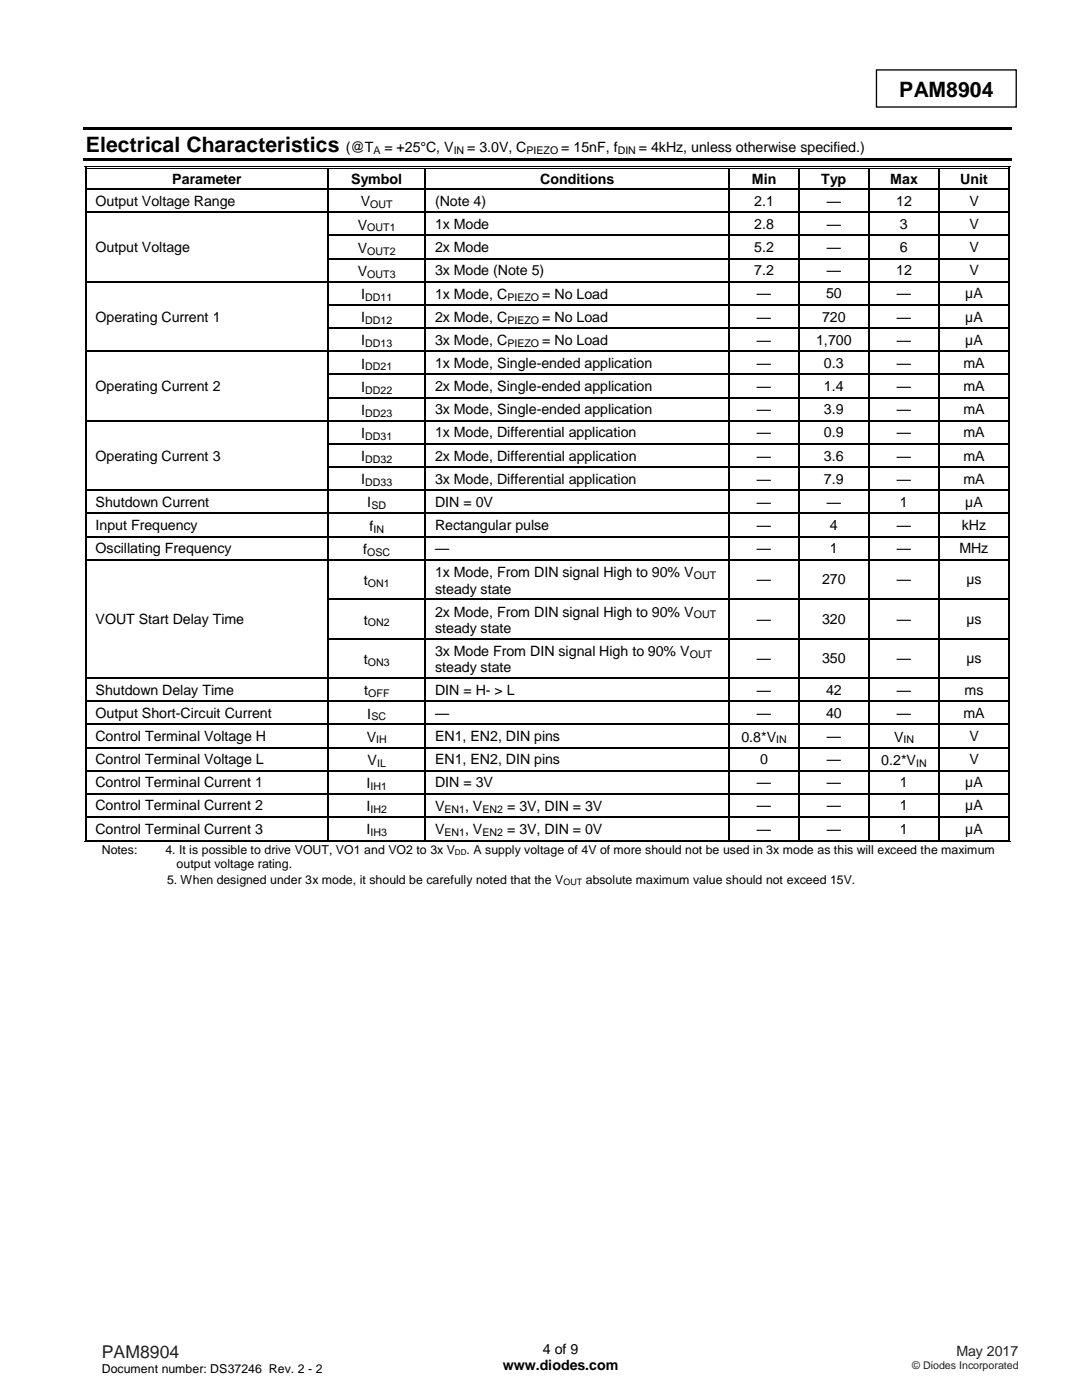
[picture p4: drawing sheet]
<svg xmlns="http://www.w3.org/2000/svg" width="216mm" height="279mm" viewBox="0 0 216 279" stroke-linecap="round" stroke-linejoin="round" font-family="sans-serif">
<defs><g id="words">
<g font-size="4.2">
<text x="179.5" y="19.3">PAM8904</text>
<text x="17.1" y="30.3">Electrical Characteristics</text>
</g>
<text font-size="3.5" fill="#231f20" x="20.3" y="270.9">PAM8904</text>
<g font-size="2.8">
<text x="69" y="30.3">(@T</text>
<text x="76.7" y="30.3">= +25°C, V</text>
<text x="93.2" y="30.3">= 3.0V, C</text>
<text x="112" y="30.3">= 15nF, f</text>
<text x="127.5" y="30.3">= 4kHz, unless otherwise specified.)</text>
<text x="19" y="41.1">Output Voltage Range</text>
<text x="34.4" y="36.6">Parameter</text>
<text x="70.1" y="36.6">Symbol</text>
<text x="72" y="41.2">V</text>
<text x="86.8" y="41.1">(Note 4)</text>
<text x="107.8" y="36.6">Conditions</text>
<text x="150" y="36.6">Min</text>
<text x="150.5" y="41.1">2.1</text>
<text x="163.9" y="36.6">Typ</text>
<text x="165" y="41.1">—</text>
<text x="177.6" y="36.6">Max</text>
<text x="178.8" y="41.1">12</text>
<text x="191.6" y="36.6">Unit</text>
<text x="193.4" y="41.1">V</text>
<text x="71.4" y="45.9">V</text>
<text x="86.8" y="45.7">1x Mode</text>
<text x="150.5" y="45.7">2.8</text>
<text x="165" y="45.7">—</text>
<text x="179.6" y="45.7">3</text>
<text x="193.4" y="45.7">V</text>
<text x="19" y="50.3">Output Voltage</text>
<text x="71.4" y="50.5">V</text>
<text x="86.8" y="50.3">2x Mode</text>
<text x="150.5" y="50.3">5.2</text>
<text x="165" y="50.3">—</text>
<text x="179.6" y="50.3">6</text>
<text x="193.4" y="50.3">V</text>
<text x="71.4" y="55.1">V</text>
<text x="72.1" y="59.7">I</text>
<text x="86.8" y="55">3x Mode (Note 5)</text>
<text x="86.8" y="59.7">1x Mode, C</text>
<text x="108.2" y="59.7">= No Load</text>
<text x="150.5" y="55">7.2</text>
<text x="151" y="59.6">—</text>
<text x="164.8" y="59.6">50</text>
<text x="165" y="55">—</text>
<text x="178.8" y="55">12</text>
<text x="178.9" y="59.6">—</text>
<text x="192.6" y="59.6">µA</text>
<text x="193.4" y="55">V</text>
<text x="19" y="64.2">Operating Current 1</text>
<text x="72.1" y="64.3">I</text>
<text x="86.8" y="64.3">2x Mode, C</text>
<text x="108.2" y="64.3">= No Load</text>
<text x="151" y="64.2">—</text>
<text x="164" y="64.2">720</text>
<text x="178.9" y="64.2">—</text>
<text x="192.6" y="64.2">µA</text>
<text x="72.1" y="68.9">I</text>
<text x="86.8" y="68.9">3x Mode, C</text>
<text x="108.2" y="68.9">= No Load</text>
<text x="151" y="68.8">—</text>
<text x="162.8" y="68.8">1,700</text>
<text x="178.9" y="68.8">—</text>
<text x="192.6" y="68.8">µA</text>
<text x="72.1" y="73.6">I</text>
<text x="86.8" y="73.4">1x Mode, Single-ended application</text>
<text x="151" y="73.4">—</text>
<text x="164.4" y="73.4">0.3</text>
<text x="178.9" y="73.4">—</text>
<text x="192.2" y="73.4">mA</text>
<text x="19" y="78">Operating Current 2</text>
<text x="72.1" y="78.2">I</text>
<text x="72.1" y="82.8">I</text>
<text x="86.8" y="78">2x Mode, Single-ended application</text>
<text x="86.8" y="82.7">3x Mode, Single-ended application</text>
<text x="151" y="78">—</text>
<text x="151" y="82.7">—</text>
<text x="164.4" y="78">1.4</text>
<text x="164.4" y="82.7">3.9</text>
<text x="178.9" y="78">—</text>
<text x="178.9" y="82.7">—</text>
<text x="192.2" y="78">mA</text>
<text x="192.2" y="82.7">mA</text>
<text x="72.1" y="87.4">I</text>
<text x="86.8" y="87.3">1x Mode, Differential application</text>
<text x="151" y="87.3">—</text>
<text x="164.4" y="87.3">0.9</text>
<text x="178.9" y="87.3">—</text>
<text x="192.2" y="87.3">mA</text>
<text x="19" y="91.9">Operating Current 3</text>
<text x="72.1" y="92.1">I</text>
<text x="86.8" y="91.9">2x Mode, Differential application</text>
<text x="151" y="91.9">—</text>
<text x="164.4" y="91.9">3.6</text>
<text x="178.9" y="91.9">—</text>
<text x="192.2" y="91.9">mA</text>
<text x="19" y="101.2">Shutdown Current</text>
<text x="72.1" y="96.7">I</text>
<text x="73.3" y="101.3">I</text>
<text x="86.8" y="96.5">3x Mode, Differential application</text>
<text x="86.8" y="101.2">DIN = 0V</text>
<text x="151" y="96.5">—</text>
<text x="151" y="101.2">—</text>
<text x="164.4" y="96.5">7.9</text>
<text x="165" y="101.2">—</text>
<text x="178.9" y="96.5">—</text>
<text x="179.6" y="101.2">1</text>
<text x="192.2" y="96.5">mA</text>
<text x="192.6" y="101.2">µA</text>
<text x="19" y="105.8">Input Frequency</text>
<text x="73.7" y="105.9">f</text>
<text x="86.8" y="105.8">Rectangular pulse</text>
<text x="151" y="105.8">—</text>
<text x="165.6" y="105.8">4</text>
<text x="178.9" y="105.8">—</text>
<text x="191.9" y="105.8">kHz</text>
<text x="19" y="110.4">Oscillating Frequency</text>
<text x="72.5" y="110.5">f</text>
<text x="86.8" y="110.4">—</text>
<text x="151" y="110.4">—</text>
<text x="165.6" y="110.4">1</text>
<text x="178.9" y="110.4">—</text>
<text x="191.4" y="110.4">MHz</text>
<text x="72.6" y="116.8">t</text>
<text x="86.8" y="115.2">1x Mode, From DIN signal High to 90% V</text>
<text x="86.8" y="118.5">steady state</text>
<text x="151" y="116.6">—</text>
<text x="164" y="116.6">270</text>
<text x="178.9" y="116.6">—</text>
<text x="192.8" y="116.6">µs</text>
<text x="19" y="124.5">VOUT Start Delay Time</text>
<text x="72.6" y="124.6">t</text>
<text x="86.8" y="123">2x Mode, From DIN signal High to 90% V</text>
<text x="151" y="124.5">—</text>
<text x="164" y="124.5">320</text>
<text x="178.9" y="124.5">—</text>
<text x="192.8" y="124.5">µs</text>
<text x="86.8" y="126.3">steady state</text>
<text x="86.8" y="130.9">3x Mode From DIN signal High to 90% V</text>
<text x="72.6" y="132.5">t</text>
<text x="86.8" y="134.2">steady state</text>
<text x="151" y="132.4">—</text>
<text x="164" y="132.4">350</text>
<text x="178.9" y="132.4">—</text>
<text x="192.8" y="132.4">µs</text>
<text x="19" y="138.6">Shutdown Delay Time</text>
<text x="19" y="143.2">Output Short-Circuit Current</text>
<text x="72.7" y="138.8">t</text>
<text x="73.3" y="143.4">I</text>
<text x="86.8" y="138.6">DIN = H- &gt; L</text>
<text x="86.8" y="143.2">—</text>
<text x="151" y="138.6">—</text>
<text x="151" y="143.2">—</text>
<text x="164.8" y="138.6">42</text>
<text x="164.8" y="143.2">40</text>
<text x="178.9" y="138.6">—</text>
<text x="178.9" y="143.2">—</text>
<text x="192.2" y="143.2">mA</text>
<text x="192.4" y="138.6">ms</text>
<text x="19" y="147.9">Control Terminal Voltage H</text>
<text x="73.2" y="148">V</text>
<text x="86.8" y="147.9">EN1, EN2, DIN pins</text>
<text x="147.9" y="148">0.8*V</text>
<text x="165" y="147.9">—</text>
<text x="178.4" y="148">V</text>
<text x="193.4" y="147.9">V</text>
<text x="19" y="152.5">Control Terminal Voltage L</text>
<text x="73.3" y="152.6">V</text>
<text x="86.8" y="152.5">EN1, EN2, DIN pins</text>
<text x="151.7" y="152.5">0</text>
<text x="165" y="152.5">—</text>
<text x="175.9" y="152.6">0.2*V</text>
<text x="193.4" y="152.5">V</text>
<text x="19" y="157.1">Control Terminal Current 1</text>
<text x="19" y="161.7">Control Terminal Current 2</text>
<text x="73.1" y="157.3">I</text>
<text x="73.1" y="161.9">I</text>
<text x="86.8" y="157.1">DIN = 3V</text>
<text x="86.8" y="161.9">V</text>
<text x="92.8" y="161.9">, V</text>
<text x="101.2" y="161.9">= 3V, DIN = 3V</text>
<text x="151" y="157.1">—</text>
<text x="151" y="161.7">—</text>
<text x="165" y="157.1">—</text>
<text x="165" y="161.7">—</text>
<text x="179.6" y="157.1">1</text>
<text x="179.6" y="161.7">1</text>
<text x="192.6" y="157.1">µA</text>
<text x="192.6" y="161.7">µA</text>
<text x="19" y="166.4">Control Terminal Current 3</text>
<text x="73.1" y="166.5">I</text>
<text x="86.8" y="166.5">V</text>
<text x="92.8" y="166.5">, V</text>
<text x="101.2" y="166.5">= 3V, DIN = 0V</text>
<text x="151" y="166.4">—</text>
<text x="165" y="166.4">—</text>
<text x="179.6" y="166.4">1</text>
<text x="192.6" y="166.4">µA</text>
<text x="100.3" y="273.5">www.diodes.com</text>
<text x="108.3" y="270.3">4 of 9</text>
</g>
<text font-size="2.8" fill="#231f20" x="190.8" y="270.6">May 2017</text>
<g font-size="2.5">
<text x="20.3" y="170.4">Notes:</text>
<text x="33" y="170.4">4. It is possible to drive VOUT, VO1 and VO2 to 3x V</text>
<text x="35.2" y="173.2">output voltage rating.</text>
<text x="93.1" y="170.4">. A supply voltage of 4V of more should not be used in 3x mode as this will exceed the maximum</text>
<text x="33.3" y="176.3">5. When designed under 3x mode, it should be carefully noted that the V</text>
<text x="116.9" y="176.3">absolute maximum value should not exceed 15V.</text>
<text x="20.3" y="274">Document number: DS37246 Rev. 2 - 2</text>
</g>
<g font-size="2.1">
<text x="74.5" y="30.7">A</text>
<text x="90.5" y="30.7">IN</text>
<text x="105.1" y="30.7">PIEZO</text>
<text x="123.3" y="30.7">DIN</text>
<text x="73.9" y="41.5">OUT</text>
<text x="73.3" y="46.2">OUT1</text>
<text x="73.3" y="50.8">OUT2</text>
<text x="73.3" y="55.4">OUT3</text>
<text x="72.9" y="60">DD11</text>
<text x="72.9" y="64.7">DD12</text>
<text x="101.2" y="60">PIEZO</text>
<text x="101.2" y="64.7">PIEZO</text>
<text x="72.9" y="69.3">DD13</text>
<text x="101.2" y="69.3">PIEZO</text>
<text x="72.9" y="73.9">DD21</text>
<text x="72.9" y="78.5">DD22</text>
<text x="72.9" y="83.2">DD23</text>
<text x="72.9" y="87.8">DD31</text>
<text x="72.9" y="92.4">DD32</text>
<text x="72.9" y="97">DD33</text>
<text x="74.1" y="101.6">SD</text>
<text x="74.5" y="106.3">IN</text>
<text x="73.3" y="110.9">OSC</text>
<text x="73.4" y="117.1">ON1</text>
<text x="138.5" y="115.5">OUT</text>
<text x="73.4" y="125">ON2</text>
<text x="138.5" y="123.4">OUT</text>
<text x="137.7" y="131.3">OUT</text>
<text x="73.4" y="132.9">ON3</text>
<text x="73.5" y="139.1">OFF</text>
<text x="74.1" y="143.7">SC</text>
<text x="75.1" y="148.4">IH</text>
<text x="154.9" y="148.4">IN</text>
<text x="180.3" y="148.4">IN</text>
<text x="75.2" y="153">IL</text>
<text x="182.8" y="153">IN</text>
<text x="73.9" y="157.6">IH1</text>
<text x="73.9" y="162.2">IH2</text>
<text x="73.9" y="166.8">IH3</text>
<text x="88.7" y="162.2">EN1</text>
<text x="88.7" y="166.8">EN1</text>
<text x="96.3" y="162.2">EN2</text>
<text x="96.3" y="166.8">EN2</text>
</g>
<text font-size="2.1" fill="#231f20" x="182" y="273.2">© Diodes Incorporated</text>
<text font-size="1.8" x="112.4" y="176.7">OUT</text>
<text font-size="1.6" x="90.8" y="170.7">DD</text>
</g></defs>
<path d="M174.9 14h27.9v7.4h-27.9z" fill="none" stroke="#000" stroke-width=".26"/>
<g fill="#000">
<path d="M16.6 25.5h185.4v.5h-185.4z" fill-rule="evenodd"/>
<path d="M16.6 31.6h185.4v.5h-185.4z" fill-rule="evenodd"/>
<path d="M16.9 33.2h.2v.5h-.2z" fill-rule="evenodd"/>
<path d="M16.9 33.2h.5v.1h-.5z" fill-rule="evenodd"/>
<path d="M16.9 37.6h.2v.3h-.2z" fill-rule="evenodd"/>
<path d="M17.2 33.5h.2v.2h-.2z" fill-rule="evenodd"/>
<path d="M17.2 33.5h.2v.2h-.2z" fill-rule="evenodd"/>
<path d="M17.2 37.6h.2v.3h-.2z" fill-rule="evenodd"/>
<path d="M65.3 33.7h.3z" fill-rule="evenodd"/>
<path d="M65.3 33.2h.5v.1h-.5z" fill-rule="evenodd"/>
<path d="M65.3 33.5h.5v.2h-.5z" fill-rule="evenodd"/>
<path d="M65.3 37.6h.3v.3h-.3z" fill-rule="evenodd"/>
<path d="M84.8 33.7h.2z" fill-rule="evenodd"/>
<path d="M84.8 33.2h.5v.1h-.5z" fill-rule="evenodd"/>
<path d="M84.8 33.5h.5v.2h-.5z" fill-rule="evenodd"/>
<path d="M84.8 37.6h.2v.3h-.2z" fill-rule="evenodd"/>
<path d="M145.4 33.7h.2z" fill-rule="evenodd"/>
<path d="M145.4 33.2h.5v.1h-.5z" fill-rule="evenodd"/>
<path d="M145.4 33.5h.5v.2h-.5z" fill-rule="evenodd"/>
<path d="M145.4 37.6h.2v.3h-.2z" fill-rule="evenodd"/>
<path d="M159.3 33.7h.2z" fill-rule="evenodd"/>
<path d="M159.3 33.2h.5v.1h-.5z" fill-rule="evenodd"/>
<path d="M159.3 33.5h.5v.2h-.5z" fill-rule="evenodd"/>
<path d="M159.3 37.6h.2v.3h-.2z" fill-rule="evenodd"/>
<path d="M173.3 33.7h.2z" fill-rule="evenodd"/>
<path d="M173.3 33.2h.5v.1h-.5z" fill-rule="evenodd"/>
<path d="M173.3 33.5h.5v.2h-.5z" fill-rule="evenodd"/>
<path d="M173.3 37.6h.2v.3h-.2z" fill-rule="evenodd"/>
<path d="M187.2 33.7h.3z" fill-rule="evenodd"/>
<path d="M187.2 33.2h.5v.1h-.5z" fill-rule="evenodd"/>
<path d="M187.2 33.5h.5v.2h-.5z" fill-rule="evenodd"/>
<path d="M187.2 37.6h.3v.3h-.3z" fill-rule="evenodd"/>
<path d="M201.1 33.2h.5v.1h-.5z" fill-rule="evenodd"/>
<path d="M201.1 33.5h.2v.2h-.2z" fill-rule="evenodd"/>
<path d="M201.1 33.5h.2v.2h-.2z" fill-rule="evenodd"/>
<path d="M201.1 37.6h.2v.3h-.2z" fill-rule="evenodd"/>
<path d="M201.4 33.2h.2v.5h-.2z" fill-rule="evenodd"/>
<path d="M201.4 37.6h.2v.3h-.2z" fill-rule="evenodd"/>
<path d="M16.9 42.3h.2v.2h-.2z" fill-rule="evenodd"/>
<path d="M16.9 46.9h.2v.2h-.2z" fill-rule="evenodd"/>
<path d="M16.9 51.5h.2v.3h-.2z" fill-rule="evenodd"/>
<path d="M16.9 56.1h.2v.3h-.2z" fill-rule="evenodd"/>
<path d="M17.2 42.3h.2v.2h-.2z" fill-rule="evenodd"/>
<path d="M17.2 46.9h.2v.2h-.2z" fill-rule="evenodd"/>
<path d="M17.2 51.5h.2v.3h-.2z" fill-rule="evenodd"/>
<path d="M17.2 56.1h.2v.3h-.2z" fill-rule="evenodd"/>
<path d="M65.3 42.3h.3v.2h-.3z" fill-rule="evenodd"/>
<path d="M65.3 46.9h.3v.2h-.3z" fill-rule="evenodd"/>
<path d="M65.3 51.5h.3v.3h-.3z" fill-rule="evenodd"/>
<path d="M65.3 56.1h.3v.3h-.3z" fill-rule="evenodd"/>
<path d="M84.8 42.3h.2v.2h-.2z" fill-rule="evenodd"/>
<path d="M84.8 46.9h.2v.2h-.2z" fill-rule="evenodd"/>
<path d="M84.8 51.5h.2v.3h-.2z" fill-rule="evenodd"/>
<path d="M84.8 56.1h.2v.3h-.2z" fill-rule="evenodd"/>
<path d="M145.4 42.3h.2v.2h-.2z" fill-rule="evenodd"/>
<path d="M145.4 46.9h.2v.2h-.2z" fill-rule="evenodd"/>
<path d="M145.4 51.5h.2v.3h-.2z" fill-rule="evenodd"/>
<path d="M145.4 56.1h.2v.3h-.2z" fill-rule="evenodd"/>
<path d="M159.3 42.3h.2v.2h-.2z" fill-rule="evenodd"/>
<path d="M159.3 46.9h.2v.2h-.2z" fill-rule="evenodd"/>
<path d="M159.3 51.5h.2v.3h-.2z" fill-rule="evenodd"/>
<path d="M159.3 56.1h.2v.3h-.2z" fill-rule="evenodd"/>
<path d="M173.3 42.3h.2v.2h-.2z" fill-rule="evenodd"/>
<path d="M173.3 46.9h.2v.2h-.2z" fill-rule="evenodd"/>
<path d="M173.3 51.5h.2v.3h-.2z" fill-rule="evenodd"/>
<path d="M173.3 56.1h.2v.3h-.2z" fill-rule="evenodd"/>
<path d="M187.2 42.3h.3v.2h-.3z" fill-rule="evenodd"/>
<path d="M187.2 46.9h.3v.2h-.3z" fill-rule="evenodd"/>
<path d="M187.2 51.5h.3v.3h-.3z" fill-rule="evenodd"/>
<path d="M187.2 56.1h.3v.3h-.3z" fill-rule="evenodd"/>
<path d="M201.1 42.3h.2v.2h-.2z" fill-rule="evenodd"/>
<path d="M201.1 46.9h.2v.2h-.2z" fill-rule="evenodd"/>
<path d="M201.1 51.5h.2v.3h-.2z" fill-rule="evenodd"/>
<path d="M201.1 56.1h.2v.3h-.2z" fill-rule="evenodd"/>
<path d="M201.4 42.3h.2v.2h-.2z" fill-rule="evenodd"/>
<path d="M201.4 46.9h.2v.2h-.2z" fill-rule="evenodd"/>
<path d="M201.4 51.5h.2v.3h-.2z" fill-rule="evenodd"/>
<path d="M201.4 56.1h.2v.3h-.2z" fill-rule="evenodd"/>
<path d="M16.9 60.8h.2v.2h-.2z" fill-rule="evenodd"/>
<path d="M16.9 65.4h.2v.2h-.2z" fill-rule="evenodd"/>
<path d="M16.9 70h.2v.2h-.2z" fill-rule="evenodd"/>
<path d="M16.9 74.6h.2v.3h-.2z" fill-rule="evenodd"/>
<path d="M16.9 79.3h.2v.2h-.2z" fill-rule="evenodd"/>
<path d="M17.2 60.8h.2v.2h-.2z" fill-rule="evenodd"/>
<path d="M17.2 65.4h.2v.2h-.2z" fill-rule="evenodd"/>
<path d="M17.2 70h.2v.2h-.2z" fill-rule="evenodd"/>
<path d="M17.2 74.6h.2v.3h-.2z" fill-rule="evenodd"/>
<path d="M17.2 79.3h.2v.2h-.2z" fill-rule="evenodd"/>
<path d="M65.3 60.8h.3v.2h-.3z" fill-rule="evenodd"/>
<path d="M65.3 65.4h.3v.2h-.3z" fill-rule="evenodd"/>
<path d="M65.3 70h.3v.2h-.3z" fill-rule="evenodd"/>
<path d="M65.3 74.6h.3v.3h-.3z" fill-rule="evenodd"/>
<path d="M65.3 79.3h.3v.2h-.3z" fill-rule="evenodd"/>
<path d="M84.8 60.8h.2v.2h-.2z" fill-rule="evenodd"/>
<path d="M84.8 65.4h.2v.2h-.2z" fill-rule="evenodd"/>
<path d="M84.8 70h.2v.2h-.2z" fill-rule="evenodd"/>
<path d="M84.8 74.6h.2v.3h-.2z" fill-rule="evenodd"/>
<path d="M84.8 79.3h.2v.2h-.2z" fill-rule="evenodd"/>
<path d="M145.4 60.8h.2v.2h-.2z" fill-rule="evenodd"/>
<path d="M145.4 65.4h.2v.2h-.2z" fill-rule="evenodd"/>
<path d="M145.4 70h.2v.2h-.2z" fill-rule="evenodd"/>
<path d="M145.4 74.6h.2v.3h-.2z" fill-rule="evenodd"/>
<path d="M145.4 79.3h.2v.2h-.2z" fill-rule="evenodd"/>
<path d="M159.3 60.8h.2v.2h-.2z" fill-rule="evenodd"/>
<path d="M159.3 65.4h.2v.2h-.2z" fill-rule="evenodd"/>
<path d="M159.3 70h.2v.2h-.2z" fill-rule="evenodd"/>
<path d="M159.3 74.6h.2v.3h-.2z" fill-rule="evenodd"/>
<path d="M159.3 79.3h.2v.2h-.2z" fill-rule="evenodd"/>
<path d="M173.3 60.8h.2v.2h-.2z" fill-rule="evenodd"/>
<path d="M173.3 65.4h.2v.2h-.2z" fill-rule="evenodd"/>
<path d="M173.3 70h.2v.2h-.2z" fill-rule="evenodd"/>
<path d="M173.3 74.6h.2v.3h-.2z" fill-rule="evenodd"/>
<path d="M173.3 79.3h.2v.2h-.2z" fill-rule="evenodd"/>
<path d="M187.2 60.8h.3v.2h-.3z" fill-rule="evenodd"/>
<path d="M187.2 65.4h.3v.2h-.3z" fill-rule="evenodd"/>
<path d="M187.2 70h.3v.2h-.3z" fill-rule="evenodd"/>
<path d="M187.2 74.6h.3v.3h-.3z" fill-rule="evenodd"/>
<path d="M187.2 79.3h.3v.2h-.3z" fill-rule="evenodd"/>
<path d="M201.1 60.8h.2v.2h-.2z" fill-rule="evenodd"/>
<path d="M201.1 65.4h.2v.2h-.2z" fill-rule="evenodd"/>
<path d="M201.1 70h.2v.2h-.2z" fill-rule="evenodd"/>
<path d="M201.1 74.6h.2v.3h-.2z" fill-rule="evenodd"/>
<path d="M201.1 79.3h.2v.2h-.2z" fill-rule="evenodd"/>
<path d="M201.4 60.8h.2v.2h-.2z" fill-rule="evenodd"/>
<path d="M201.4 65.4h.2v.2h-.2z" fill-rule="evenodd"/>
<path d="M201.4 70h.2v.2h-.2z" fill-rule="evenodd"/>
<path d="M201.4 74.6h.2v.3h-.2z" fill-rule="evenodd"/>
<path d="M201.4 79.3h.2v.2h-.2z" fill-rule="evenodd"/>
<path d="M16.9 83.9h.2v.2h-.2z" fill-rule="evenodd"/>
<path d="M16.9 88.5h.2v.2h-.2z" fill-rule="evenodd"/>
<path d="M16.9 93.1h.2v.3h-.2z" fill-rule="evenodd"/>
<path d="M16.9 97.7h.2v.3h-.2z" fill-rule="evenodd"/>
<path d="M17.2 83.9h.2v.2h-.2z" fill-rule="evenodd"/>
<path d="M17.2 88.5h.2v.2h-.2z" fill-rule="evenodd"/>
<path d="M17.2 93.1h.2v.3h-.2z" fill-rule="evenodd"/>
<path d="M17.2 97.7h.2v.3h-.2z" fill-rule="evenodd"/>
<path d="M65.3 83.9h.3v.2h-.3z" fill-rule="evenodd"/>
<path d="M65.3 88.5h.3v.2h-.3z" fill-rule="evenodd"/>
<path d="M65.3 93.1h.3v.3h-.3z" fill-rule="evenodd"/>
<path d="M65.3 97.7h.3v.3h-.3z" fill-rule="evenodd"/>
<path d="M84.8 83.9h.2v.2h-.2z" fill-rule="evenodd"/>
<path d="M84.8 88.5h.2v.2h-.2z" fill-rule="evenodd"/>
<path d="M84.8 93.1h.2v.3h-.2z" fill-rule="evenodd"/>
<path d="M84.8 97.7h.2v.3h-.2z" fill-rule="evenodd"/>
<path d="M145.4 83.9h.2v.2h-.2z" fill-rule="evenodd"/>
<path d="M145.4 88.5h.2v.2h-.2z" fill-rule="evenodd"/>
<path d="M145.4 93.1h.2v.3h-.2z" fill-rule="evenodd"/>
<path d="M145.4 97.7h.2v.3h-.2z" fill-rule="evenodd"/>
<path d="M159.3 83.9h.2v.2h-.2z" fill-rule="evenodd"/>
<path d="M159.3 88.5h.2v.2h-.2z" fill-rule="evenodd"/>
<path d="M159.3 93.1h.2v.3h-.2z" fill-rule="evenodd"/>
<path d="M159.3 97.7h.2v.3h-.2z" fill-rule="evenodd"/>
<path d="M173.3 83.9h.2v.2h-.2z" fill-rule="evenodd"/>
<path d="M173.3 88.5h.2v.2h-.2z" fill-rule="evenodd"/>
<path d="M173.3 93.1h.2v.3h-.2z" fill-rule="evenodd"/>
<path d="M173.3 97.7h.2v.3h-.2z" fill-rule="evenodd"/>
<path d="M187.2 83.9h.3v.2h-.3z" fill-rule="evenodd"/>
<path d="M187.2 88.5h.3v.2h-.3z" fill-rule="evenodd"/>
<path d="M187.2 93.1h.3v.3h-.3z" fill-rule="evenodd"/>
<path d="M187.2 97.7h.3v.3h-.3z" fill-rule="evenodd"/>
<path d="M201.1 83.9h.2v.2h-.2z" fill-rule="evenodd"/>
<path d="M201.1 88.5h.2v.2h-.2z" fill-rule="evenodd"/>
<path d="M201.1 93.1h.2v.3h-.2z" fill-rule="evenodd"/>
<path d="M201.1 97.7h.2v.3h-.2z" fill-rule="evenodd"/>
<path d="M201.4 83.9h.2v.2h-.2z" fill-rule="evenodd"/>
<path d="M201.4 88.5h.2v.2h-.2z" fill-rule="evenodd"/>
<path d="M201.4 93.1h.2v.3h-.2z" fill-rule="evenodd"/>
<path d="M201.4 97.7h.2v.3h-.2z" fill-rule="evenodd"/>
<path d="M16.9 102.3h.2v.3h-.2z" fill-rule="evenodd"/>
<path d="M16.9 107h.2v.2h-.2z" fill-rule="evenodd"/>
<path d="M16.9 111.6h.2v.3h-.2z" fill-rule="evenodd"/>
<path d="M16.9 119.5h.2v.2h-.2z" fill-rule="evenodd"/>
<path d="M17.2 102.3h.2v.3h-.2z" fill-rule="evenodd"/>
<path d="M17.2 107h.2v.2h-.2z" fill-rule="evenodd"/>
<path d="M17.2 111.6h.2v.3h-.2z" fill-rule="evenodd"/>
<path d="M17.2 119.5h.2v.2h-.2z" fill-rule="evenodd"/>
<path d="M65.3 102.3h.3v.3h-.3z" fill-rule="evenodd"/>
<path d="M65.3 107h.3v.2h-.3z" fill-rule="evenodd"/>
<path d="M65.3 111.6h.3v.3h-.3z" fill-rule="evenodd"/>
<path d="M65.3 119.5h.3v.2h-.3z" fill-rule="evenodd"/>
<path d="M84.8 102.3h.2v.3h-.2z" fill-rule="evenodd"/>
<path d="M84.8 107h.2v.2h-.2z" fill-rule="evenodd"/>
<path d="M84.8 111.6h.2v.3h-.2z" fill-rule="evenodd"/>
<path d="M84.8 119.5h.2v.2h-.2z" fill-rule="evenodd"/>
<path d="M145.4 102.3h.2v.3h-.2z" fill-rule="evenodd"/>
<path d="M145.4 107h.2v.2h-.2z" fill-rule="evenodd"/>
<path d="M145.4 111.6h.2v.3h-.2z" fill-rule="evenodd"/>
<path d="M145.4 119.5h.2v.2h-.2z" fill-rule="evenodd"/>
<path d="M159.3 102.3h.2v.3h-.2z" fill-rule="evenodd"/>
<path d="M159.3 107h.2v.2h-.2z" fill-rule="evenodd"/>
<path d="M159.3 111.6h.2v.3h-.2z" fill-rule="evenodd"/>
<path d="M159.3 119.5h.2v.2h-.2z" fill-rule="evenodd"/>
<path d="M173.3 102.3h.2v.3h-.2z" fill-rule="evenodd"/>
<path d="M173.3 107h.2v.2h-.2z" fill-rule="evenodd"/>
<path d="M173.3 111.6h.2v.3h-.2z" fill-rule="evenodd"/>
<path d="M173.3 119.5h.2v.2h-.2z" fill-rule="evenodd"/>
<path d="M187.2 102.3h.3v.3h-.3z" fill-rule="evenodd"/>
<path d="M187.2 107h.3v.2h-.3z" fill-rule="evenodd"/>
<path d="M187.2 111.6h.3v.3h-.3z" fill-rule="evenodd"/>
<path d="M187.2 119.5h.3v.2h-.3z" fill-rule="evenodd"/>
<path d="M201.1 102.3h.2v.3h-.2z" fill-rule="evenodd"/>
<path d="M201.1 107h.2v.2h-.2z" fill-rule="evenodd"/>
<path d="M201.1 111.6h.2v.3h-.2z" fill-rule="evenodd"/>
<path d="M201.1 119.5h.2v.2h-.2z" fill-rule="evenodd"/>
<path d="M201.4 102.3h.2v.3h-.2z" fill-rule="evenodd"/>
<path d="M201.4 107h.2v.2h-.2z" fill-rule="evenodd"/>
<path d="M201.4 111.6h.2v.3h-.2z" fill-rule="evenodd"/>
<path d="M201.4 119.5h.2v.2h-.2z" fill-rule="evenodd"/>
<path d="M16.9 127.3h.2v.3h-.2z" fill-rule="evenodd"/>
<path d="M16.9 135.2h.2v.2h-.2z" fill-rule="evenodd"/>
<path d="M17.2 127.3h.2v.3h-.2z" fill-rule="evenodd"/>
<path d="M17.2 135.2h.2v.2h-.2z" fill-rule="evenodd"/>
<path d="M65.3 127.3h.3v.3h-.3z" fill-rule="evenodd"/>
<path d="M65.3 135.2h.3v.2h-.3z" fill-rule="evenodd"/>
<path d="M84.8 127.3h.2v.3h-.2z" fill-rule="evenodd"/>
<path d="M84.8 135.2h.2v.2h-.2z" fill-rule="evenodd"/>
<path d="M145.4 127.3h.2v.3h-.2z" fill-rule="evenodd"/>
<path d="M145.4 135.2h.2v.2h-.2z" fill-rule="evenodd"/>
<path d="M159.3 127.3h.2v.3h-.2z" fill-rule="evenodd"/>
<path d="M159.3 135.2h.2v.2h-.2z" fill-rule="evenodd"/>
<path d="M173.3 127.3h.2v.3h-.2z" fill-rule="evenodd"/>
<path d="M173.3 135.2h.2v.2h-.2z" fill-rule="evenodd"/>
<path d="M187.2 127.3h.3v.3h-.3z" fill-rule="evenodd"/>
<path d="M187.2 135.2h.3v.2h-.3z" fill-rule="evenodd"/>
<path d="M201.1 127.3h.2v.3h-.2z" fill-rule="evenodd"/>
<path d="M201.1 135.2h.2v.2h-.2z" fill-rule="evenodd"/>
<path d="M201.4 127.3h.2v.3h-.2z" fill-rule="evenodd"/>
<path d="M201.4 135.2h.2v.2h-.2z" fill-rule="evenodd"/>
<path d="M16.9 139.8h.2v.3h-.2z" fill-rule="evenodd"/>
<path d="M16.9 144.4h.2v.3h-.2z" fill-rule="evenodd"/>
<path d="M16.9 149.1h.2v.2h-.2z" fill-rule="evenodd"/>
<path d="M16.9 153.7h.2v.2h-.2z" fill-rule="evenodd"/>
<path d="M16.9 158.3h.2v.3h-.2z" fill-rule="evenodd"/>
<path d="M17.2 139.8h.2v.3h-.2z" fill-rule="evenodd"/>
<path d="M17.2 144.4h.2v.3h-.2z" fill-rule="evenodd"/>
<path d="M17.2 149.1h.2v.2h-.2z" fill-rule="evenodd"/>
<path d="M17.2 153.7h.2v.2h-.2z" fill-rule="evenodd"/>
<path d="M17.2 158.3h.2v.3h-.2z" fill-rule="evenodd"/>
<path d="M65.3 139.8h.3v.3h-.3z" fill-rule="evenodd"/>
<path d="M65.3 144.4h.3v.3h-.3z" fill-rule="evenodd"/>
<path d="M65.3 149.1h.3v.2h-.3z" fill-rule="evenodd"/>
<path d="M65.3 153.7h.3v.2h-.3z" fill-rule="evenodd"/>
<path d="M65.3 158.3h.3v.3h-.3z" fill-rule="evenodd"/>
<path d="M84.8 139.8h.2v.3h-.2z" fill-rule="evenodd"/>
<path d="M84.8 144.4h.2v.3h-.2z" fill-rule="evenodd"/>
<path d="M84.8 149.1h.2v.2h-.2z" fill-rule="evenodd"/>
<path d="M84.8 153.7h.2v.2h-.2z" fill-rule="evenodd"/>
<path d="M84.8 158.3h.2v.3h-.2z" fill-rule="evenodd"/>
<path d="M145.4 139.8h.2v.3h-.2z" fill-rule="evenodd"/>
<path d="M145.4 144.4h.2v.3h-.2z" fill-rule="evenodd"/>
<path d="M145.4 149.1h.2v.2h-.2z" fill-rule="evenodd"/>
<path d="M145.4 153.7h.2v.2h-.2z" fill-rule="evenodd"/>
<path d="M145.4 158.3h.2v.3h-.2z" fill-rule="evenodd"/>
<path d="M159.3 139.8h.2v.3h-.2z" fill-rule="evenodd"/>
<path d="M159.3 144.4h.2v.3h-.2z" fill-rule="evenodd"/>
<path d="M159.3 149.1h.2v.2h-.2z" fill-rule="evenodd"/>
<path d="M159.3 153.7h.2v.2h-.2z" fill-rule="evenodd"/>
<path d="M159.3 158.3h.2v.3h-.2z" fill-rule="evenodd"/>
<path d="M173.3 139.8h.2v.3h-.2z" fill-rule="evenodd"/>
<path d="M173.3 144.4h.2v.3h-.2z" fill-rule="evenodd"/>
<path d="M173.3 149.1h.2v.2h-.2z" fill-rule="evenodd"/>
<path d="M173.3 153.7h.2v.2h-.2z" fill-rule="evenodd"/>
<path d="M173.3 158.3h.2v.3h-.2z" fill-rule="evenodd"/>
<path d="M187.2 139.8h.3v.3h-.3z" fill-rule="evenodd"/>
<path d="M187.2 144.4h.3v.3h-.3z" fill-rule="evenodd"/>
<path d="M187.2 149.1h.3v.2h-.3z" fill-rule="evenodd"/>
<path d="M187.2 153.7h.3v.2h-.3z" fill-rule="evenodd"/>
<path d="M187.2 158.3h.3v.3h-.3z" fill-rule="evenodd"/>
<path d="M201.1 139.8h.2v.3h-.2z" fill-rule="evenodd"/>
<path d="M201.1 144.4h.2v.3h-.2z" fill-rule="evenodd"/>
<path d="M201.1 149.1h.2v.2h-.2z" fill-rule="evenodd"/>
<path d="M201.1 153.7h.2v.2h-.2z" fill-rule="evenodd"/>
<path d="M201.1 158.3h.2v.3h-.2z" fill-rule="evenodd"/>
<path d="M201.4 139.8h.2v.3h-.2z" fill-rule="evenodd"/>
<path d="M201.4 144.4h.2v.3h-.2z" fill-rule="evenodd"/>
<path d="M201.4 149.1h.2v.2h-.2z" fill-rule="evenodd"/>
<path d="M201.4 153.7h.2v.2h-.2z" fill-rule="evenodd"/>
<path d="M201.4 158.3h.2v.3h-.2z" fill-rule="evenodd"/>
<path d="M16.9 162.9h.2v.3h-.2z" fill-rule="evenodd"/>
<path d="M16.9 167.6h.2v.5h-.2z" fill-rule="evenodd"/>
<path d="M16.9 167.9h.5v.2h-.5z" fill-rule="evenodd"/>
<path d="M17.2 162.9h.2v.3h-.2z" fill-rule="evenodd"/>
<path d="M17.2 167.6h.2v.1h-.2z" fill-rule="evenodd"/>
<path d="M17.2 167.6h.2v.1h-.2z" fill-rule="evenodd"/>
<path d="M65.3 162.9h.3v.3h-.3z" fill-rule="evenodd"/>
<path d="M65.3 167.6h.5v.1h-.5z" fill-rule="evenodd"/>
<path d="M65.3 167.9h.5v.2h-.5z" fill-rule="evenodd"/>
<path d="M84.8 162.9h.2v.3h-.2z" fill-rule="evenodd"/>
<path d="M84.8 167.6h.5v.1h-.5z" fill-rule="evenodd"/>
<path d="M84.8 167.9h.5v.2h-.5z" fill-rule="evenodd"/>
<path d="M145.4 162.9h.2v.3h-.2z" fill-rule="evenodd"/>
<path d="M145.4 167.6h.5v.1h-.5z" fill-rule="evenodd"/>
<path d="M145.4 167.9h.5v.2h-.5z" fill-rule="evenodd"/>
<path d="M159.3 162.9h.2v.3h-.2z" fill-rule="evenodd"/>
<path d="M159.3 167.6h.5v.1h-.5z" fill-rule="evenodd"/>
<path d="M159.3 167.9h.5v.2h-.5z" fill-rule="evenodd"/>
<path d="M173.3 162.9h.2v.3h-.2z" fill-rule="evenodd"/>
<path d="M173.3 167.6h.5v.1h-.5z" fill-rule="evenodd"/>
<path d="M173.3 167.9h.5v.2h-.5z" fill-rule="evenodd"/>
<path d="M187.2 162.9h.3v.3h-.3z" fill-rule="evenodd"/>
<path d="M187.2 167.6h.5v.1h-.5z" fill-rule="evenodd"/>
<path d="M187.2 167.9h.5v.2h-.5z" fill-rule="evenodd"/>
<path d="M201.1 162.9h.2v.3h-.2z" fill-rule="evenodd"/>
<path d="M201.1 167.9h.5v.2h-.5z" fill-rule="evenodd"/>
<path d="M201.1 167.6h.2v.1h-.2z" fill-rule="evenodd"/>
<path d="M201.1 167.6h.2v.1h-.2z" fill-rule="evenodd"/>
<path d="M201.4 162.9h.2v.3h-.2z" fill-rule="evenodd"/>
<path d="M201.4 167.6h.2v.5h-.2z" fill-rule="evenodd"/>
</g>
<g fill="none" stroke="#000" stroke-width=".2">
<path d="M17 33.7v3.9M17 37.9v4.4M17.3 33.7v3.9M17.3 37.9v4.4M17.4 33.2h47.9M17.4 33.6h47.9M65.8 33.2h19M65.8 33.6h19M85.3 33.2h60.1M85.3 33.6h60.1M145.9 33.2h13.4M145.9 33.6h13.4"/>
<path d="M159.8 33.2h13.5M159.8 33.6h13.5M173.8 33.2h13.4M173.8 33.6h13.4M187.7 33.2h13.4M187.7 33.6h13.4M201.2 33.7v3.9M201.2 37.9v4.4M201.5 33.7v3.9M201.5 37.9v4.4M17 42.5v4.4M17 47.1v4.4"/>
<path d="M17 51.8v4.3M17 56.4v4.4M17.3 42.5v4.4M17.3 47.1v4.4M17.3 51.8v4.3M17.3 56.4v4.4M201.2 42.5v4.4M201.2 47.1v4.4M201.2 51.8v4.3M201.2 56.4v4.4M201.5 42.5v4.4M201.5 47.1v4.4"/>
<path d="M201.5 51.8v4.3M201.5 56.4v4.4M17 61v4.4M17 65.6v4.4M17 70.2v4.4M17 74.9v4.4M17 79.5v4.4M17.3 61v4.4M17.3 65.6v4.4M17.3 70.2v4.4M17.3 74.9v4.4M17.3 79.5v4.4"/>
<path d="M201.2 61v4.4M201.2 65.6v4.4M201.2 70.2v4.4M201.2 74.9v4.4M201.2 79.5v4.4M201.5 61v4.4M201.5 65.6v4.4M201.5 70.2v4.4M201.5 74.9v4.4M201.5 79.5v4.4M17 84.1v4.4M17 88.7v4.4"/>
<path d="M17 93.4v4.3M17 98v4.3M17.3 84.1v4.4M17.3 88.7v4.4M17.3 93.4v4.3M17.3 98v4.3M201.2 84.1v4.4M201.2 88.7v4.4M201.2 93.4v4.3M201.2 98v4.3M201.5 84.1v4.4M201.5 88.7v4.4"/>
<path d="M201.5 93.4v4.3M201.5 98v4.3M17 102.6v4.4M17 107.2v4.4M17 111.9v7.6M17 119.7v7.6M17.3 102.6v4.4M17.3 107.2v4.4M17.3 111.9v7.6M17.3 119.7v7.6M201.2 102.6v4.4M201.2 107.2v4.4"/>
<path d="M201.2 111.9v7.6M201.2 119.7v7.6M201.5 102.6v4.4M201.5 107.2v4.4M201.5 111.9v7.6M201.5 119.7v7.6M17 127.6v7.6M17 135.4v4.4M17.3 127.6v7.6M17.3 135.4v4.4M201.2 127.6v7.6M201.2 135.4v4.4"/>
<path d="M201.5 127.6v7.6M201.5 135.4v4.4M17 140.1v4.3M17 144.7v4.4M17 149.3v4.4M17 153.9v4.4M17 158.6v4.3M17.3 140.1v4.3M17.3 144.7v4.4M17.3 149.3v4.4M17.3 153.9v4.4M17.3 158.6v4.3"/>
<path d="M201.2 140.1v4.3M201.2 144.7v4.4M201.2 149.3v4.4M201.2 153.9v4.4M201.2 158.6v4.3M201.5 140.1v4.3M201.5 144.7v4.4M201.5 149.3v4.4M201.5 153.9v4.4M201.5 158.6v4.3M17 163.2v4.4M17.3 163.2v4.4"/>
<path d="M17.4 168h47.9M17.4 167.7h47.9M65.8 168h19M65.8 167.7h19M85.3 168h60.1M85.3 167.7h60.1M145.9 168h13.4M145.9 167.7h13.4M159.8 168h13.5M159.8 167.7h13.5M173.8 168h13.4M173.8 167.7h13.4"/>
<path d="M187.7 168h13.4M187.7 167.7h13.4M201.2 163.2v4.4M201.5 163.2v4.4"/>
</g>
<g fill="none" stroke="#000" stroke-width=".25">
<path d="M17.4 37.8h47.9M65.5 33.7v3.9M65.5 37.9v4.4M65.6 37.8h19.2M84.9 33.7v3.9M84.9 37.9v4.4M85 37.8h60.4M145.5 33.7v3.9M145.5 37.9v4.4M145.6 37.8h13.7M159.4 33.7v3.9M159.4 37.9v4.4"/>
<path d="M159.5 37.8h13.8M173.4 33.7v3.9M173.4 37.9v4.4M173.5 37.8h13.7M187.4 33.7v3.9M187.4 37.9v4.4M187.5 37.8h13.6M17.4 42.4h47.9M17.4 56.3h47.9M65.5 42.5v4.4M65.5 47.1v4.4M65.5 51.8v4.3"/>
<path d="M65.5 56.4v4.4M65.6 42.4h19.2M65.6 47h19.2M65.6 51.7h19.2M65.6 56.3h19.2M84.9 42.5v4.4M84.9 47.1v4.4M84.9 51.8v4.3M84.9 56.4v4.4M85 42.4h60.4M85 47h60.4M85 51.7h60.4"/>
<path d="M85 56.3h60.4M145.5 42.5v4.4M145.5 47.1v4.4M145.5 51.8v4.3M145.5 56.4v4.4M145.6 42.4h13.7M145.6 47h13.7M145.6 51.7h13.7M145.6 56.3h13.7M159.4 42.5v4.4M159.4 47.1v4.4M159.4 51.8v4.3"/>
<path d="M159.4 56.4v4.4M159.5 42.4h13.8M159.5 47h13.8M159.5 51.7h13.8M159.5 56.3h13.8M173.4 42.5v4.4M173.4 47.1v4.4M173.4 51.8v4.3M173.4 56.4v4.4M173.5 42.4h13.7M173.5 47h13.7M173.5 51.7h13.7"/>
<path d="M173.5 56.3h13.7M187.4 42.5v4.4M187.4 47.1v4.4M187.4 51.8v4.3M187.4 56.4v4.4M187.5 42.4h13.6M187.5 47h13.6M187.5 51.7h13.6M187.5 56.3h13.6M17.4 70.1h47.9M65.5 61v4.4M65.5 65.6v4.4"/>
<path d="M65.5 70.2v4.4M65.5 74.9v4.4M65.5 79.5v4.4M65.6 60.9h19.2M65.6 65.5h19.2M65.6 70.1h19.2M65.6 74.7h19.2M65.6 79.4h19.2M84.9 61v4.4M84.9 65.6v4.4M84.9 70.2v4.4M84.9 74.9v4.4"/>
<path d="M84.9 79.5v4.4M85 60.9h60.4M85 65.5h60.4M85 70.1h60.4M85 74.7h60.4M85 79.4h60.4M145.5 61v4.4M145.5 65.6v4.4M145.5 70.2v4.4M145.5 74.9v4.4M145.5 79.5v4.4M145.6 60.9h13.7"/>
<path d="M145.6 65.5h13.7M145.6 70.1h13.7M145.6 74.7h13.7M145.6 79.4h13.7M159.4 61v4.4M159.4 65.6v4.4M159.4 70.2v4.4M159.4 74.9v4.4M159.4 79.5v4.4M159.5 60.9h13.8M159.5 65.5h13.8M159.5 70.1h13.8"/>
<path d="M159.5 74.7h13.8M159.5 79.4h13.8M173.4 61v4.4M173.4 65.6v4.4M173.4 70.2v4.4M173.4 74.9v4.4M173.4 79.5v4.4M173.5 60.9h13.7M173.5 65.5h13.7M173.5 70.1h13.7M173.5 74.7h13.7M173.5 79.4h13.7"/>
<path d="M187.4 61v4.4M187.4 65.6v4.4M187.4 70.2v4.4M187.4 74.9v4.4M187.4 79.5v4.4M187.5 60.9h13.6M187.5 65.5h13.6M187.5 70.1h13.6M187.5 74.7h13.6M187.5 79.4h13.6M17.4 84h47.9M17.4 97.8h47.9"/>
<path d="M65.5 84.1v4.4M65.5 88.7v4.4M65.5 93.4v4.3M65.5 98v4.3M65.6 84h19.2M65.6 88.6h19.2M65.6 93.2h19.2M65.6 97.8h19.2M84.9 84.1v4.4M84.9 88.7v4.4M84.9 93.4v4.3M84.9 98v4.3"/>
<path d="M85 84h60.4M85 88.6h60.4M85 93.2h60.4M85 97.8h60.4M145.5 84.1v4.4M145.5 88.7v4.4M145.5 93.4v4.3M145.5 98v4.3M145.6 84h13.7M145.6 88.6h13.7M145.6 93.2h13.7M145.6 97.8h13.7"/>
<path d="M159.4 84.1v4.4M159.4 88.7v4.4M159.4 93.4v4.3M159.4 98v4.3M159.5 84h13.8M159.5 88.6h13.8M159.5 93.2h13.8M159.5 97.8h13.8M173.4 84.1v4.4M173.4 88.7v4.4M173.4 93.4v4.3M173.4 98v4.3"/>
<path d="M173.5 84h13.7M173.5 88.6h13.7M173.5 93.2h13.7M173.5 97.8h13.7M187.4 84.1v4.4M187.4 88.7v4.4M187.4 93.4v4.3M187.4 98v4.3M187.5 84h13.6M187.5 88.6h13.6M187.5 93.2h13.6M187.5 97.8h13.6"/>
<path d="M17.4 102.5h47.9M17.4 107.1h47.9M17.4 111.7h47.9M65.5 102.6v4.4M65.5 107.2v4.4M65.5 111.9v7.6M65.5 119.7v7.6M65.6 102.5h19.2M65.6 107.1h19.2M65.6 111.7h19.2M65.6 119.6h19.2M84.9 102.6v4.4"/>
<path d="M84.9 107.2v4.4M84.9 111.9v7.6M84.9 119.7v7.6M85 102.5h60.4M85 107.1h60.4M85 111.7h60.4M85 119.6h60.4M145.5 102.6v4.4M145.5 107.2v4.4M145.5 111.9v7.6M145.5 119.7v7.6M145.6 102.5h13.7"/>
<path d="M145.6 107.1h13.7M145.6 111.7h13.7M145.6 119.6h13.7M159.4 102.6v4.4M159.4 107.2v4.4M159.4 111.9v7.6M159.4 119.7v7.6M159.5 102.5h13.8M159.5 107.1h13.8M159.5 111.7h13.8M159.5 119.6h13.8M173.4 102.6v4.4"/>
<path d="M173.4 107.2v4.4M173.4 111.9v7.6M173.4 119.7v7.6M173.5 102.5h13.7M173.5 107.1h13.7M173.5 111.7h13.7M173.5 119.6h13.7M187.4 102.6v4.4M187.4 107.2v4.4M187.4 111.9v7.6M187.4 119.7v7.6M187.5 102.5h13.6"/>
<path d="M187.5 107.1h13.6M187.5 111.7h13.6M187.5 119.6h13.6M17.4 135.3h47.9M17.4 139.9h47.9M65.5 127.6v7.6M65.5 135.4v4.4M65.6 127.4h19.2M65.6 135.3h19.2M65.6 139.9h19.2M84.9 127.6v7.6M84.9 135.4v4.4"/>
<path d="M85 127.4h60.4M85 135.3h60.4M85 139.9h60.4M145.5 127.6v7.6M145.5 135.4v4.4M145.6 127.4h13.7M145.6 135.3h13.7M145.6 139.9h13.7M159.4 127.6v7.6M159.4 135.4v4.4M159.5 127.4h13.8M159.5 135.3h13.8"/>
<path d="M159.5 139.9h13.8M173.4 127.6v7.6M173.4 135.4v4.4M173.5 127.4h13.7M173.5 135.3h13.7M173.5 139.9h13.7M187.4 127.6v7.6M187.4 135.4v4.4M187.5 127.4h13.6M187.5 135.3h13.6M187.5 139.9h13.6M17.4 144.6h47.9"/>
<path d="M17.4 149.2h47.9M17.4 153.8h47.9M17.4 158.4h47.9M65.5 140.1v4.3M65.5 144.7v4.4M65.5 149.3v4.4M65.5 153.9v4.4M65.5 158.6v4.3M65.6 144.6h19.2M65.6 149.2h19.2M65.6 153.8h19.2M65.6 158.4h19.2"/>
<path d="M84.9 140.1v4.3M84.9 144.7v4.4M84.9 149.3v4.4M84.9 153.9v4.4M84.9 158.6v4.3M85 144.6h60.4M85 149.2h60.4M85 153.8h60.4M85 158.4h60.4M145.5 140.1v4.3M145.5 144.7v4.4M145.5 149.3v4.4"/>
<path d="M145.5 153.9v4.4M145.5 158.6v4.3M145.6 144.6h13.7M145.6 149.2h13.7M145.6 153.8h13.7M145.6 158.4h13.7M159.4 140.1v4.3M159.4 144.7v4.4M159.4 149.3v4.4M159.4 153.9v4.4M159.4 158.6v4.3M159.5 144.6h13.8"/>
<path d="M159.5 149.2h13.8M159.5 153.8h13.8M159.5 158.4h13.8M173.4 140.1v4.3M173.4 144.7v4.4M173.4 149.3v4.4M173.4 153.9v4.4M173.4 158.6v4.3M173.5 144.6h13.7M173.5 149.2h13.7M173.5 153.8h13.7M173.5 158.4h13.7"/>
<path d="M187.4 140.1v4.3M187.4 144.7v4.4M187.4 149.3v4.4M187.4 153.9v4.4M187.4 158.6v4.3M187.5 144.6h13.6M187.5 149.2h13.6M187.5 153.8h13.6M187.5 158.4h13.6M17.4 163.1h47.9M65.5 163.2v4.4M65.6 163.1h19.2"/>
<path d="M84.9 163.2v4.4M85 163.1h60.4M145.5 163.2v4.4M145.6 163.1h13.7M159.4 163.2v4.4M159.5 163.1h13.8M173.4 163.2v4.4M173.5 163.1h13.7M187.4 163.2v4.4M187.5 163.1h13.6"/>
</g>
<use href="#words"/>
</svg>
